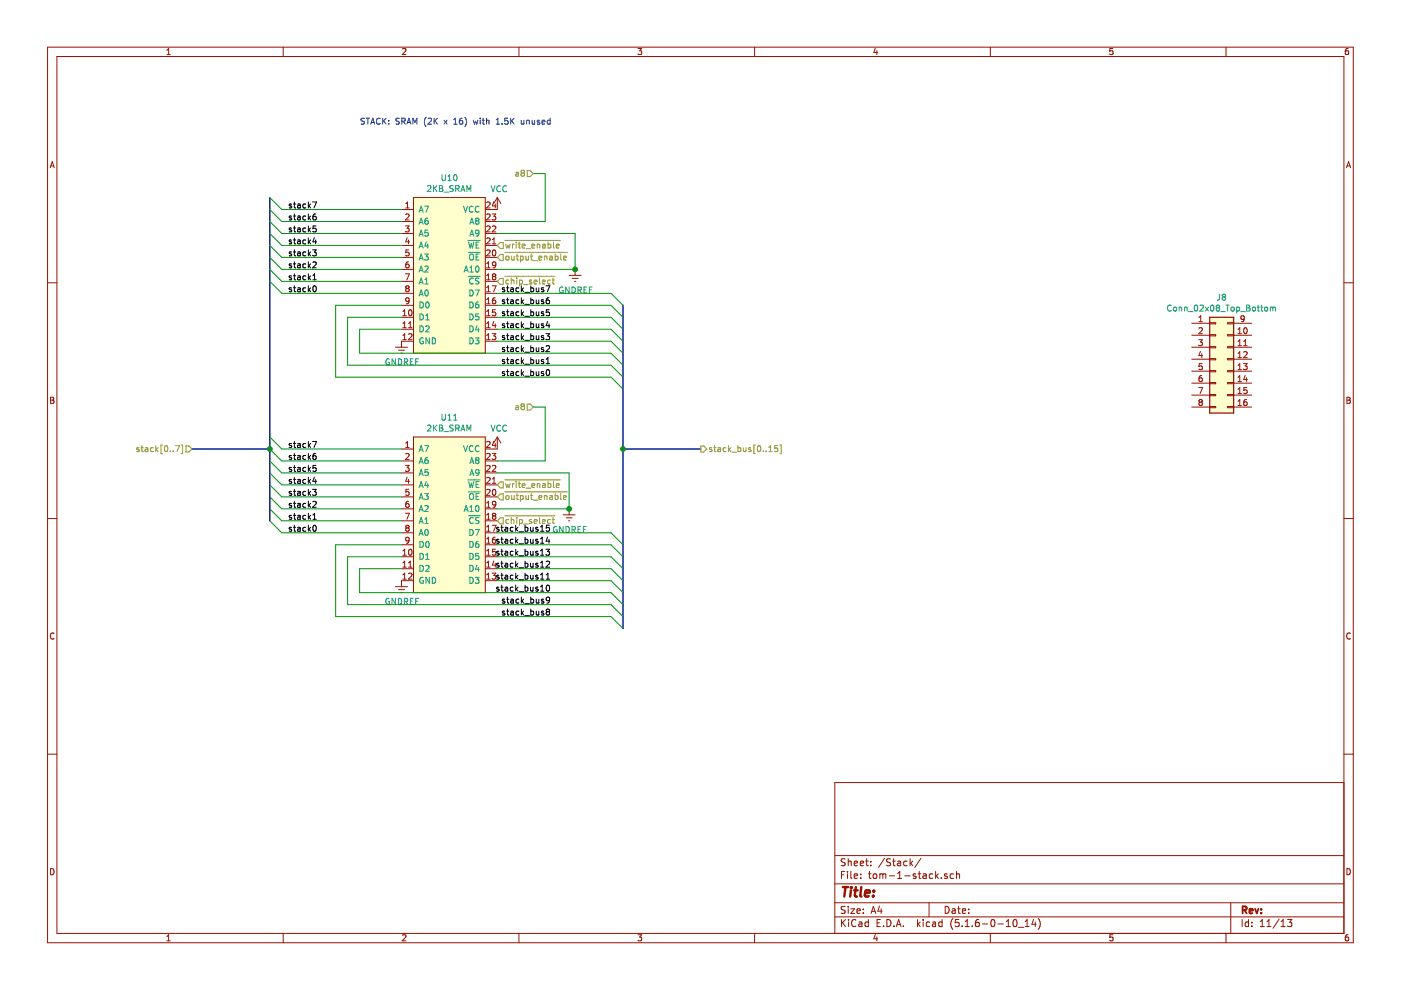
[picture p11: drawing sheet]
<svg xmlns="http://www.w3.org/2000/svg" width="297mm" height="210mm" viewBox="0 0 297 210" stroke-linecap="round" stroke-linejoin="round" font-family="sans-serif">
<path d="M.1 0h297v209.9h-297z" fill-rule="evenodd" fill="#fff" stroke="#fff" stroke-width=".21"/>
<g fill="none" stroke="#981200" stroke-width=".21">
<path d="M10.1 10h276.8v189.9h-276.8zM12.1 12h272.8v185.9h-272.8zM35.4 11.6h.7M35.4 10.6l.4-.3v1.3M60 10v2M85.3 10.4l.5-.1 .3 .3-.8 1h.8M110 10v2M135.3 10.3h.8l-.5 .5 .4 .1v.5l-.2 .2-.5-.2M160 10v2M185.6 10.2l-.3 .9h.8M185.9 10.7v.9M210 10v2"/>
<path d="M235.9 10.3h-.6v.6l.6-.1v.6l-.1 .2-.5-.2M259.9 10v2M285.9 10.3h-.4l-.2 .3-.1 .7 .3 .3 .4-.2v-.6h-.4l-.3 .2M10.6 35.6l.5-1.3 .4 1.3M10.7 35.2h.7M285.5 35.6l.4-1.3 .5 1.3M285.6 35.2h.6M10.1 60h2M85.1 44.4h2.6M85.1 59.7h2.6M85.1 57.1h2.6M85.1 47h2.6"/>
<path d="M85.1 54.6h2.6M85.1 52h2.6M85.1 49.5h2.6M86 58.1h.8l-.5 1.2M86 47.9h.8l-.5 .5 .4 .1 .1 .4-.3 .3-.5-.2M86 44.1h.8M86 43.2l.4-.4v1.3M86 45.5l.5-.1 .3 .3-.8 .9h.8M86.3 50.4l-.3 .9h.8M86.6 50.9v.8M86.6 55.5h-.2a.79 .79 0 0 0-.1 1.3l.3-.1 .2-.4-.3-.3h-.2l-.3 .3M86.7 53h-.6l-.1 .6 .5-.1 .3 .2v.3l-.3 .2-.5-.1"/>
<path d="M87.7 41.9h15.2v33h-15.2zM102.9 59.7h2.5M102.9 57.1h2.5M102.9 47h2.5M102.9 54.6h2.5M102.9 52h2.5M102.9 49.5h2.5M103.2 43l.5-.2 .2 .4-.8 .9h.8M103.2 55.9l.4-.4v1.3M103.2 58.4l.4-.3v1.2M103.2 59.3h.7M103.2 56.8h.7"/>
<path d="M103.2 45.5l.5-.1 .2 .3-.8 .9h.8M103.2 53.1l.5-.1 .2 .3-.8 .9h.8M103.2 48l.5-.1 .2 .4-.8 .9h.8M103.2 50.6l.5-.2 .2 .4-.8 .9h.8M104.3 45.4h.8l-.4 .4 .4 .2v.4l-.2 .2-.6-.1M104.4 48l.5-.1 .2 .4-.8 .9h.8M104.4 50.8l.3-.4v1.3M104.4 51.7h.7M104.5 53.1l.2-.1a.67 .67 0 0 1 .4 .6 .67 .67 0 0 1-.4 .6l-.3-.4zM104.6 58.6l-.2-.2 .2-.3h.3l.2 .2-.2 .3M104.6 58.6l-.2 .2v.4l.2 .1h.4l.1-.2v-.3l-.2-.2M104.6 58.6h.3"/>
<path d="M104.7 42.8l-.3 .9h.8M105 43.3v.8M105.1 56.1l-.2 .2h-.4l-.1-.7 .5-.1 .2 .3v.7l-.2 .2-.4 .1M105.4 41.9l-.7 1.3M105.4 41.9v2.5h-2.5M105.4 41.9l.8 1.3M120.7 58.4h2.5M121.3 59h1.3M121.8 59.7h.3M121.9 57.1v1.3M284.9 60h2M83.9 73.6h2.5"/>
<path d="M84.5 74.3h1.3M85 74.9h.3M85.1 67.3h2.6M85.1 69.8h2.6M85.1 64.7h2.6M85.1 62.2h2.6M85.4 69.5h.7M85.4 72h.7M85.4 66.9h.7M85.4 66l.4-.3v1.2M85.4 68.6l.4-.4v1.3M85.4 71.1l.4-.4v1.3"/>
<path d="M86.3 61.2l-.3-.3 .3-.3h.2l.3 .2-.3 .4M86.3 61.2l-.3 .2v.2l.3 .3 .3-.1 .2-.2v-.2l-.3-.2M86.3 61.2h.2M86.6 70.9l.5-.2 .3 .4-.8 .9h.8M86.6 69.5h.8M86.6 68.6l.4-.4v1.3M86.8 65.8l.1-.1a.67 .67 0 0 1 .5 .6 .67 .67 0 0 1-.5 .6l-.3-.4zM86.8 63.7l-.3 .2h-.4l-.1-.2 .1-.4 .4-.2 .3 .3-.2 .9-.5 .1M87.7 72.3h-2.6v1.3M102.9 67.3h2.5M102.9 69.8h2.5M102.9 72.3h2.5"/>
<path d="M102.9 64.7h2.5M102.9 62.2h2.5M103.2 69.5h.7M103.2 72h.7M103.2 66.9h.7M103.2 61l.4-.4v1.3M103.2 63.5l.4-.4v1.3M103.2 66l.4-.3v1.2M103.2 68.6l.4-.4v1.3M103.2 71.1l.4-.4v1.3M103.2 64.4h.7M103.2 61.9h.7"/>
<path d="M104.3 70.7h.8l-.4 .5 .4 .2v.4l-.2 .2-.6-.1M104.3 60.6h.9l-.6 1.3M104.4 66.2h.6l.1 .5-.2 .2-.5-.1M104.4 66.2v.1M104.7 68.2l-.3 .8h.8M105 63.1l-.4 .2-.2 .4v.6l.6 .1 .1-.2-.1-.5-.4-.1-.2 .3M105 68.6v.9M105.1 65.7h-.7v.6M252.7 68.5h3.8M252.7 71.1h3.8M252.7 73.6h3.8M252.7 76.2h3.8"/>
<path d="M252.7 78.7h3.8M254.1 72h.8l-.4 .5 .4 .1v.5l-.2 .2-.6-.1M254.2 68.2h.7M254.2 67.3l.4-.4v1.3M254.2 69.6l.5-.1 .2 .3-.8 .9h.8M254.5 74.5l-.3 .9h.8M254.8 79.6h-.2a.79 .79 0 0 0-.2 1.3h.4l.1-.5-.2-.3h-.3l-.2 .3M254.8 75v.8M254.9 77.1h-.6l-.1 .6 .5-.1 .2 .2v.3l-.2 .3-.5-.2M256.5 68.4h1.2v.3h-1.2zM256.5 71h1.2v.2h-1.2zM256.5 73.5h1.2v.2h-1.2z"/>
<path d="M256.5 76h1.2v.3h-1.2zM256.5 78.6h1.2v.2h-1.2zM260.3 78.6h1.3v.2h-1.3zM260.3 73.5h1.3v.2h-1.3zM260.3 71h1.3v.2h-1.3zM260.3 68.4h1.3v.3h-1.3zM260.3 76h1.3v.3h-1.3zM261.6 68.5h3.8M261.6 71.1h3.8M261.6 73.6h3.8M261.6 76.2h3.8M261.6 78.7h3.8"/>
<path d="M262.5 70.7h.7M262.5 69.8l.4-.3v1.2M262.5 72.4l.4-.4v1.3M262.5 74.9l.4-.3v1.2M262.5 77.5l.4-.4v1.3M262.5 80l.4-.4v1.3M262.5 73.3h.7M262.5 75.8h.7M262.5 78.4h.7M263.6 77.1h.8l-.4 .5 .3 .1 .1 .4-.2 .3-.6-.2M263.7 74.7l.5-.1 .2 .3-.8 .9h.8M263.7 73.3h.7"/>
<path d="M263.7 72.4l.3-.4v1.3M263.8 67.5l-.2 .2h-.4l-.1-.2 .1-.4 .4-.2 .2 .3-.2 .9-.4 .1M263.8 69.6l.2-.1a.67 .67 0 0 1 .4 .6 .67 .67 0 0 1-.4 .6l-.3-.4zM264 79.6l-.3 .9h.8M10.7 84.2h.5l.2 .3-.2 .3 .3 .3-.3 .4h-.5zM10.7 84.8h.5M85.1 95.2h2.6M85.1 97.7h2.6M86 98.7h.8l-.5 .5 .4 .1 .1 .4-.3 .2-.5-.1M86 94l.4-.4v1.3M86 96.3l.5-.2 .3 .4-.8 .9h.8M86 94.9h.8"/>
<path d="M87.7 92.7h15.2v33h-15.2zM102.9 97.7h2.5M103.2 93.7l.5-.1 .2 .4-.8 .9h.8M103.2 96.3l.5-.2 .2 .4-.8 .9h.8M103.2 98.8l.5-.1 .2 .3-.8 .9h.8M104.3 96.1h.8l-.4 .5 .4 .1v.5l-.2 .2-.6-.1M104.4 98.8l.5-.1 .2 .3-.8 .9h.8M104.7 93.5l-.3 .9h.8M105 94v.9M105.4 92.7v2.5h-2.5M105.4 92.7l-.7 1.2M105.4 92.7l.8 1.2"/>
<path d="M252.7 81.2h3.8M252.7 83.8h3.8M252.7 86.3h3.8M254.1 82.2h.9l-.6 1.2M254.4 85.3l-.2-.3 .2-.3h.3l.2 .3-.2 .3M254.4 85.3l-.2 .2v.3l.2 .2 .4-.1 .1-.1v-.3l-.2-.2M254.4 85.3h.3M256.5 81.1h1.2v.3h-1.2zM256.5 83.6h1.2v.3h-1.2zM256.5 86.2h1.2v.2h-1.2zM260.3 81.1h1.3v.3h-1.3zM260.3 83.6h1.3v.3h-1.3z"/>
<path d="M260.3 86.2h1.3v.2h-1.3zM261.6 81.2h3.8M261.6 83.8h3.8M261.6 86.3h3.8M262.5 82.5l.4-.3v1.2M262.5 85.1l.4-.4v1.3M262.5 80.9h.7M262.5 83.4h.7M262.5 86h.7M264.3 84.7l-.4 .1-.2 .5v.6h.6l.1-.1-.1-.5-.4-.1-.2 .2M264.3 80.1v.8M264.3 82.2h-.6v.6l.5-.1 .2 .2v.3l-.2 .2-.5-.1"/>
<path d="M285.6 84.2h.4l.3 .3-.3 .3 .3 .3-.2 .4h-.5zM285.6 84.8h.4M10.1 109.9h2M85.1 118h2.6M85.1 115.5h2.6M85.1 113h2.6M85.1 110.4h2.6M85.1 107.9h2.6M85.1 105.4h2.6M85.1 102.8h2.6M85.1 100.3h2.6M85.4 116.8l.4-.4v1.3"/>
<path d="M85.4 119.3l.4-.3v1.3M85.4 117.7h.7M86 108.8h.8l-.5 1.3M86.3 111.9l-.3-.2 .3-.3h.2l.3 .2-.3 .3M86.3 111.9l-.3 .3v.2l.3 .2h.3l.2-.2v-.2l-.3-.3M86.3 111.9h.2M86.3 101.2l-.3 .9h.8M86.6 101.6v.9M86.6 119.3l.4-.3v1.3M86.6 106.3h-.2a.79 .79 0 0 0-.1 1.3l.3-.1 .2-.5-.3-.2h-.2l-.3 .2M86.7 103.8h-.6l-.1 .6 .5-.2 .3 .3v.3l-.3 .2-.5-.1M86.8 116.6l.1-.2a.67 .67 0 0 1 .5 .7 .67 .67 0 0 1-.5 .6l-.3-.5z"/>
<path d="M86.8 114.5l-.3 .2-.4-.1-.1-.1 .1-.5 .4-.1 .3 .3-.2 .8-.5 .2M102.9 118h2.5M102.9 115.5h2.5M102.9 113h2.5M102.9 110.4h2.5M102.9 107.9h2.5M102.9 105.4h2.5M102.9 102.8h2.5M102.9 100.3h2.5M103.2 106.6l.4-.3v1.3M103.2 109.2l.4-.4v1.3M103.2 111.7l.4-.3v1.2"/>
<path d="M103.2 114.3l.4-.4v1.3M103.2 116.8l.4-.4v1.3M103.2 119.3l.4-.3v1.3M103.2 101.3l.5-.1 .2 .4-.8 .9h.8M103.2 103.9l.5-.1 .2 .3-.8 .9h.8M103.2 117.7h.7M103.2 115.2h.7M103.2 112.6h.7M103.2 110.1h.7M103.2 107.6h.7M104.3 111.4h.9l-.6 1.2M104.4 101.6l.3-.4v1.3"/>
<path d="M104.4 102.5h.7M104.4 114.5l.2-.1 .5 .1v.4l-.1 .2-.6-.1zM104.4 114.5v.1M104.5 103.9l.2-.1a.67 .67 0 0 1 .4 .6 .67 .67 0 0 1-.4 .6l-.3-.5zM104.6 109.4l-.2 .2v.4l.2 .1 .4-.1 .1-.1v-.3l-.2-.2M104.6 109.4l-.2-.3 .2-.3h.3l.2 .3-.2 .3M104.6 109.4h.3M104.7 118.9l-.3 .9h.8M105 119.4v.9M105 113.9l-.4 .1-.2 .5M105.1 116.4h-.7v.7l.5-.2 .2 .3v.3l-.2 .2-.5-.1M105.1 106.8l-.2 .3-.4-.1-.1-.6 .5-.1 .2 .2v.8l-.2 .2-.4 .1"/>
<path d="M119.4 109.2h2.5M120 109.8h1.3M120.5 110.4h.3M120.7 107.9v1.3M284.9 109.9h2M11.5 134.3a.58 .58 0 0 0-.8 .5 .58 .58 0 0 0 .8 .6M83.9 124.4h2.5M84.5 125h1.3M85 125.7h.3M85.1 120.6h2.6M85.4 121.9l.4-.4v1.3M85.4 120.3h.7"/>
<path d="M85.4 122.8h.7M86.6 121.6l.5-.1 .3 .4-.8 .9h.8M86.6 120.3h.8M87.7 123.1h-2.6v1.3M102.9 120.6h2.5M102.9 123.1h2.5M103.2 121.9l.4-.4v1.3M103.2 120.3h.7M103.2 122.8h.7M104.3 121.5h.8l-.4 .5 .4 .1v.5l-.2 .2-.6-.1M286.3 134.3a.58 .58 0 0 0-.8 .5 .58 .58 0 0 0 .8 .6M10.1 159.9h2"/>
<path d="M284.9 159.9h2M284.9 165.9h-107.9v32M10.7 184.2a.65 .65 0 0 1 .8 .6 .65 .65 0 0 1-.8 .7zM35.4 198.5l.4-.3v1.3M35.4 199.5h.7M60 197.9v2M85.3 198.3l.5-.1 .3 .3-.8 1h.8M110 197.9v2M135.3 198.2h.8l-.5 .5 .4 .1v.6l-.2 .1-.5-.1M160 197.9v2M177 194.4h107.9M177 191.4h107.9"/>
<path d="M177 187.4h107.9M177 181.4h107.9M178.4 185.5h.5M178.4 195v1.5M178.6 195.6l.7 .9M179.1 184.8h-.7v1.5M179.2 192.2h-.6l-.3 .2 .2 .4 .6 .3v.4l-.2 .2-.6-.1M179.2 182.1h-.6l-.3 .2 .2 .4 .6 .3v.4l-.2 .2-.6-.1M179.3 195l-.9 .8M179.7 184.8v.1M179.7 185.3v1M179.8 182.1v1.5"/>
<path d="M179.8 192.2v.1M179.8 192.7v1M179.8 182.7l.2-.1h.4l.1 1M179.9 195v.1M179.9 195.5v1M180.4 192.7h.8l-.8 1h.8M180.4 184.8v1.3l.2 .2M181.1 183.1l.7-.2v-.3h-.5l-.2 .2 .1 .7h.6M181.1 185.8l.7-.2v-.3h-.5l-.2 .2 .1 .7h.6M181.5 195.1a.59 .59 0 0 0-.8 0 .59 .59 0 0 0-.1 .7 .56 .56 0 0 0 .2 .6 .56 .56 0 0 0 .7-.1M181.7 193.2l.7-.2-.1-.2-.4-.1-.2 .2 .1 .7h.5M182.1 195.5h.6l.1 1"/>
<path d="M182.4 183.1l.7-.2-.1-.3h-.4l-.2 .2 .1 .7h.5M182.5 186.1v.2M182.5 185.3v.2M182.8 195.8l-.5 .1-.3 .2 .3 .4 .5-.1M183 193.5v.2M183 192.8v.1M183.5 182.6h.6M183.7 182.1v1.3l.4 .2M184.1 195.5h-.4l-.3 .2 .1 .6 .2 .2 .4-.1M184.1 195v1.5M184.1 185.3h.6M184.3 184.8v1.3l.4 .2"/>
<path d="M184.6 183.4v.2M184.6 182.6v.2M184.7 193.7l.5-1.5 .5 1.5M184.8 193.2h.8M185.2 185.4l.2-.1 .4 .1v.7l-.2 .2-.4-.2zM185.6 198.1l-.3 .9h.8M185.9 198.6v.9M186 195.7h.5M186.5 192.1l-.4 1.1h1M186.5 185.4l.5-.1 .2 .2M186.5 185.3v1M186.7 195h-.7v1.5h.7"/>
<path d="M186.8 192.7v1M187.2 185.5l.2-.2h.4v1M187.2 185.5v.8M187.3 196.3v.2M187.5 182l-1.2 1.9M188 195a.76 .76 0 0 1 .9 .7 .76 .76 0 0 1-.9 .8zM188.5 185.7h1.2M188.8 182.1h-.6l-.2 .2v.3l.8 .4v.4l-.3 .2-.5-.1M189.3 182.6h.5M189.5 182.1v1.3l.3 .2M189.5 196.3v.2M190 196.5l.5-1.5 .5 1.5"/>
<path d="M190.2 196h.7M190.3 186.3h.9M190.3 185.2l.5-.4v1.5M190.3 182.6h.6l.1 1M191 182.9l-.5 .1-.3 .2 .3 .4 .5-.1M191.5 196.3v.2M191.8 185.7h1.2M192.3 182.6h-.4l-.3 .3 .1 .5 .2 .2 .4-.1M193 182.1v1.5M193.1 183l.4 .6M193.5 182.6l-.5 .5M194.2 185.3h-.4l-.2 .2 .1 .2 .5 .1v.4h-.6"/>
<path d="M194.5 195v1.5M194.7 195.9l.4 .6M194.7 185.3h.5M194.9 184.8v1.3l.3 .2M195.1 195.5l-.6 .5M195.2 182l-1.2 1.9M195.7 195v.1M195.7 195.5v1M195.7 185.3h.6l.1 1M196.4 185.6l-.5 .1-.2 .2 .2 .4 .5-.1M197 191.4v3M197.1 195.5h-.4l-.3 .2v.6l.3 .2 .4-.1"/>
<path d="M197.7 195.5h.6l.1 1M197.7 185.3h-.4l-.3 .2 .2 .7h.5M198.4 195.8l-.7 .3 .2 .4 .5-.1M198.4 184.8v1.5M198.5 185.7l.5 .6M199 185.3l-.6 .5M199.6 186.1v.2M199.7 195.5h-.4l-.3 .2 .1 .6 .2 .2 .4-.1M199.7 195v1.5M200.4 192.2a.75 .75 0 0 1 .8 .7 .75 .75 0 0 1-.8 .8zM200.8 185.3h-.3l-.3 .2 .1 .2 .5 .1v.4h-.6M201.9 192.8h.6v.9"/>
<path d="M202 194.8a1.71 1.71 0 0 0 0 2.2M202.2 185.3h-.5l-.3 .2 .1 .6 .2 .2 .5-.1M202.5 193l-.5 .1-.2 .2 .2 .4 .5-.1M202.8 185.4l.2-.1h.4v1M202.8 184.8v1.5M203 192.7h.6M203.2 192.2v1.3l.4 .2M203.3 195h-.7l-.1 .7 .7-.1 .2 .2-.1 .5-.2 .2-.6-.2M204 196.3v.2M204 193.2l.7-.2v-.2l-.5-.1-.2 .2 .1 .7h.6M204.6 196.5h.9M204.6 195.4l.5-.4v1.5"/>
<path d="M205.4 193.5v.2M205.4 192.8v.1M206.1 196.3v.2M207.5 195h-.4a1.16 1.16 0 0 0-.2 1.4l.5 .1 .2-.2v-.5l-.2-.3-.5 .1-.1 .2M208.3 195.9h1.1M210 197.9v2M210.3 195h.1a.8 .8 0 0 1 .6 .7 .8 .8 0 0 1-.6 .8 1 1 0 0 1-.1-1.5zM211.6 195.9h1.1M213.3 196.5h.9M213.3 195.4l.5-.4v1.5M215 195h.1a.8 .8 0 0 1 .6 .7 .8 .8 0 0 1-.6 .8 .97 .97 0 0 1-.1-1.5zM215.9 196.6h1.2"/>
<path d="M217.4 196.5h.8M217.4 195.4l.4-.4v1.5M219.1 194.9l-.3 1.1h.9M219.5 195.5v1M220.1 194.8a1.71 1.71 0 0 1 0 2.2M235.9 198.2h-.6v.6l.6-.1v.7l-.1 .1-.5-.1M259.9 197.9v2M260.9 191.4v6.5M263.4 195v1.5M264.7 195.5h-.4l-.3 .2 .1 .7h.6M264.7 195v1.5M265.4 196.3v.2"/>
<path d="M265.4 195.5v.2M267.2 196.5h.9M267.2 195.4l.4-.4v1.5M268.6 196.5h.9M268.6 195.4l.4-.4v1.5M271.2 194.9l-1.3 1.9M271.6 196.5h.9M271.6 195.4l.4-.4v1.5M273 195h.9l-.5 .5 .4 .2v.6l-.2 .2-.6-.2M285.6 184.2a.65 .65 0 0 1 .7 .6 .65 .65 0 0 1-.7 .7zM285.9 198.2h-.4l-.2 .3-.1 .7 .3 .3 .4-.1v-.7h-.4l-.3 .2"/>
</g>
<path d="M263.5 193l.7-.1 .1-.2-.1-.4-.2-.1h-.5v1.5M263.8 193l.5 .7M264.9 193.2l.7-.2-.1-.2-.4-.1-.2 .2 .1 .7h.5M266.1 192.7l.4 1 .3-1M267.4 193.5v.2M267.4 192.8v.1" fill="none" stroke="#981200" stroke-width=".38"/>
<path d="M178.7 188.1h1.1M179.3 188.1l-.3 2M180.4 188.8l-.2 1.3M180.5 188.1v.2M180.5 188.1l.1 .1-.1 .1M181.1 188.8h.7M181.5 188.1l-.3 1.7 .1 .2 .4 .1M182.6 188.1l-.2 1.7 .2 .3M183.4 189.4l1-.2-.1-.4h-.5l-.4 .2v1h.8M185.1 189.9v.2M185.3 188.8l.1 .1-.2 .1M185.3 188.8l-.1 .2" fill="none" stroke="#981200" stroke-width=".51"/>
<g fill="none" stroke="#009596" stroke-width=".21">
<path d="M90.6 39.5l.5-.2 .3 .4-.8 .9h.8M91.9 39.3v1.3M92.1 39.9l.5 .7M92.6 39.3l-.7 .8M93.2 39.3h.4l.3 .3-.3 .4 .3 .2-.1 .4h-.6zM93.2 40h.4M93.7 37v1.1l.2 .2h.3l.2-.2v-1.1M95 38.3h.7M95 37.4l.3-.4v1.3M96.1 39.4l-.5-.1-.2 .2v.3l.6 .3 .1 .3-.3 .2h-.4M96.3 37.2l.2-.2a.67 .67 0 0 1 .4 .7 .67 .67 0 0 1-.4 .6l-.3-.5zM104.1 39.4l.4 1.2 .5-1.2"/>
<path d="M106.1 39.5a.56 .56 0 0 0-.8 .5 .56 .56 0 0 0 .8 .5M107.4 39.5a.56 .56 0 0 0-.8 .5 .56 .56 0 0 0 .8 .5M88.9 45l.4-1.3 .4 1.3M88.9 47.5l.4-1.2 .4 1.2M88.9 50.1l.4-1.3 .4 1.3M88.9 52.6l.4-1.3 .4 1.3M88.9 55.1l.4-1.2 .4 1.2M88.9 57.7l.4-1.3 .4 1.3M89 44.6h.6M89 57.3h.6M89 47.2h.6M89 49.7h.6"/>
<path d="M89 52.2h.6M89 54.8h.6M89 59.9h.6M90 43.7h.9l-.6 1.3M90 53.9h.8l-.4 .5 .3 .1v.6l-.7-.1M90.1 56.5l.5-.1 .2 .4-.8 .9h.8M90.1 59.3l.3-.4v1.3M90.4 51.3l-.3 .9h.8M90.7 46.3h-.4l-.2 .5v.6l.6 .1v-.7l-.4-.1-.2 .3M90.7 51.8v.8M90.7 48.8h-.6v.6l.2-.1h.4v.6l-.1 .2-.5-.2M94.1 40.7h1"/>
<path d="M96.6 40h.6l.2-.2-.1-.3-.7-.2v1.3M96.9 40l.5 .6M97.7 40.6l.4-1.3 .5 1.3M97.8 40.3h.7M98.3 43.7l.4 1.3 .4-1.3M98.4 57.7l.4-1.3 .5 1.3M98.5 57.3h.6M99 40.6v-1.3l.4 1 .4-1v1.3M99.2 51h2.6M99.3 58.6h2.5M99.3 53.5h2.5M99.4 51.3l.3 1.3 .2-.9 .3 .9 .3-1.3"/>
<path d="M99.6 54l.3-.1a.45 .45 0 0 1 .5 .4l-.2 .8h-.5a.92 .92 0 0 1-.1-1.1zM99.6 57.7h.7M99.6 56.8l.4-.4v1.3M99.6 50.1l.4-1.3 .5 1.3M99.6 47.5l.4-1.2 .5 1.2M99.7 47.2h.6M99.7 49.7h.6M100.3 43.8a.56 .56 0 0 0-.8 .5 .56 .56 0 0 0 .8 .6M100.3 59.1a.56 .56 0 0 0-.8 .5 .56 .56 0 0 0 .8 .5M100.9 56.5l.2-.1a.67 .67 0 0 1 .5 .6 .67 .67 0 0 1-.5 .7l-.3-.5zM100.9 54.5h.5M100.9 51.9h.5"/>
<path d="M101.1 46.8l-.3-.2 .3-.3 .4 .1v.3l-.2 .1M101.1 46.8l-.3 .2v.3l.3 .2h.3l.2-.2-.1-.4-.2-.1M101.1 46.8h.2M101.6 43.8a.56 .56 0 0 0-.8 .5 .56 .56 0 0 0 .8 .6M101.6 49.3l-.3 .3-.4-.1-.1-.2 .1-.4 .4-.1 .3 .2-.1 .8-.2 .2-.4 .1M101.6 59l-.5-.1-.3 .3 .1 .3 .6 .2v.4l-.7 .1M101.6 53.9h-.7v1.2h.7M101.6 51.3h-.7v1.3h.7M82.5 76.2a.59 .59 0 0 0-.7 .5 .59 .59 0 0 0 .7 .6l.1-.5h-.3M83.9 76.1v1.3l-.8-1.3v1.3M84.5 76.1a.64 .64 0 0 1 .7 .6 .64 .64 0 0 1-.7 .7zM85.7 76.7l.7-.1v-.4l-.7-.1v1.3"/>
<path d="M86 76.7l.4 .7M87 76.7h.4M87.6 76.1h-.6v1.3h.6M88.1 76.7h.5M88.8 76.1h-.7v1.3M88.9 60.2l.4-1.3 .4 1.3M88.9 62.8l.4-1.3 .4 1.3M89 62.4h.6M89 64a.64 .64 0 0 1 .8 .7 .64 .64 0 0 1-.8 .6zM89 66.6a.64 .64 0 0 1 .8 .6 .64 .64 0 0 1-.8 .6zM89 69.1a.64 .64 0 0 1 .8 .6 .64 .64 0 0 1-.8 .7zM89.7 71.7a.57 .57 0 0 0-.7 .6 .57 .57 0 0 0 .8 .5v-.4h-.3"/>
<path d="M90.1 60.2h.7M90.2 61.6l.2-.1a.69 .69 0 0 1 .4 .6 .69 .69 0 0 1-.4 .7l-.3-.5zM90.3 66.9l.3-.3v1.2M90.3 67.8h.7M90.3 69.2l.4-.1 .3 .4-.8 .9h.8M90.4 64.1l.2-.1a.67 .67 0 0 1 .4 .7 .67 .67 0 0 1-.4 .6l-.3-.5zM91 71.6v1.3l-.7-1.3v1.3M91.7 71.6a.64 .64 0 0 1 .7 .7 .64 .64 0 0 1-.7 .6zM99.6 64a.64 .64 0 0 1 .7 .7 .64 .64 0 0 1-.7 .6zM99.6 66.6a.64 .64 0 0 1 .7 .6 .64 .64 0 0 1-.7 .6zM99.6 69.1a.64 .64 0 0 1 .7 .6 .64 .64 0 0 1-.7 .7zM99.6 71.6a.64 .64 0 0 1 .7 .7 .64 .64 0 0 1-.7 .6z"/>
<path d="M99.6 61.5a.64 .64 0 0 1 .7 .6 .64 .64 0 0 1-.7 .7zM100.8 71.6h.8l-.5 .5 .4 .1v.6l-.2 .1-.5-.1M100.8 61.5h.8l-.5 1.3M101.1 69l-.3 .9h.8M101.4 64h-.2a.79 .79 0 0 0-.1 1.3l.4-.1v-.6l-.4-.1-.3 .3M101.4 69.5v.9M101.5 66.6h-.6l-.1 .6 .2-.2 .5 .2v.5l-.2 .1-.5-.1M119.3 60.9a.59 .59 0 0 0-.7 .6 .59 .59 0 0 0 .7 .6l.1-.5h-.3M120.7 60.8v1.3l-.8-1.3v1.3M121.3 60.8a.64 .64 0 0 1 .7 .7 .64 .64 0 0 1-.7 .6zM122.5 61.5l.7-.1v-.4l-.7-.2v1.3M122.8 61.5l.5 .6"/>
<path d="M123.8 61.5h.4M124.4 60.8h-.6v1.3h.6M125 61.5h.4M125.6 60.8h-.6v1.3M248.3 64.8a.56 .56 0 0 0-.8 .5 .56 .56 0 0 0 .8 .5M248.9 65.2h.5l-.1 .7-.3 .1-.2-.3zM250 65.2h.5v.8M250 65.1v.9M251.1 65.2h.5l.1 .8M251.1 65.1v.9M252 66.1h1M253.3 64.8l.2-.1a.67 .67 0 0 1 .5 .6 .67 .67 0 0 1-.5 .7l-.3-.5z"/>
<path d="M254.4 64.8l.5-.1 .2 .3-.8 1h.8M255.6 65.1l.6 .9M256.2 65.1l-.6 .9M256.8 64.8l.2-.1a.69 .69 0 0 1 .4 .6 .69 .69 0 0 1-.4 .7l-.3-.5zM258.1 65.2l-.2-.2 .2-.3h.2l.3 .2-.3 .3M258.1 65.2l-.2 .3v.2l.2 .3 .4-.1 .1-.2v-.2l-.3-.3M258.1 65.2h.2M258.6 62.4v.9l-.2 .3h-.3M258.8 66.1h1M259.1 62.7l.3 .2M259.1 62.6v.1M259.1 62.6l.3-.2h.2l.3 .2"/>
<path d="M259.4 62.9l-.3 .3v.2l.3 .2h.3l.2-.2v-.2l-.3-.3M259.4 62.9h.2M259.9 62.6v.1M259.9 62.7l-.3 .2M259.9 64.7h.7M260.3 64.7v1.3M261 65.2h.6v.7l-.6-.1zM262.2 65.2l.4-.1 .2 .2-.1 .6h-.5M262.2 65.1v1.3M263.1 66.1h.9M264.3 64.7l.6 .1 .1 .2-.2 .3 .3 .2-.2 .4-.6 .1zM264.3 65.3h.5"/>
<path d="M265.6 65.2l.3-.1 .3 .2-.1 .6-.5-.1zM266.6 65.1h.4M266.7 64.7v1.1l.3 .2M267.3 65.1h.5M267.5 64.7v1.1l.3 .2M268.2 65.2l.2-.1 .3 .1v.7l-.5-.1zM269.4 65.2l.3-.1 .2 .2M269.4 65.1v.9M269.9 65.3l.2-.2 .3 .1v.8M269.9 65.3v.7M88.9 95.8l.4-1.3 .4 1.3M88.9 98.3l.4-1.3 .4 1.3"/>
<path d="M89 95.4h.6M89 97.9h.6M90 94.5h.9l-.6 1.3M90.6 90.2l.5-.1 .3 .4-.8 .9h.8M90.7 97l-.4 .1-.2 .5v.6h.6v-.6l-.4-.1-.2 .3M90.7 99.6h-.6v.6l.2-.2 .4 .1v.6l-.1 .1-.5-.1M91.9 90.1v1.3M92.1 90.7l.5 .7M92.6 90.1l-.7 .8M93.2 90.1h.4l.3 .3-.3 .3 .3 .3-.1 .3-.6 .1zM93.2 90.7h.4M93.7 87.8v1l.2 .3h.3l.2-.3v-1"/>
<path d="M94.1 91.5h1M95 88.2l.3-.4v1.3M95 89.1h.7M96.1 90.2l-.5-.1-.2 .1v.4l.6 .3 .1 .3-.3 .2-.4-.1M96.2 89.1h.7M96.2 88.2l.4-.4v1.3M96.6 90.8l.6-.1 .2-.1-.1-.4-.7-.1v1.3M96.9 90.8l.5 .6M97.7 91.4l.4-1.3 .5 1.3M97.8 91h.7M98.3 94.5l.4 1.3 .4-1.3M99 91.4v-1.3l.4 .9 .4-.9v1.3"/>
<path d="M99.6 98.3l.4-1.3 .5 1.3M99.7 97.9h.6M100.3 94.6a.56 .56 0 0 0-.8 .5 .56 .56 0 0 0 .8 .5M101.1 97.6l-.3-.3 .3-.3 .4 .2v.3l-.2 .1M101.1 97.6l-.3 .2v.3l.3 .2 .3-.1 .2-.1-.1-.4-.2-.1M101.1 97.6h.2M101.6 94.6a.56 .56 0 0 0-.8 .5 .56 .56 0 0 0 .8 .5M104.1 90.1l.4 1.3 .5-1.3M106.1 90.3a.56 .56 0 0 0-.8 .5 .56 .56 0 0 0 .8 .5M107.4 90.3a.56 .56 0 0 0-.8 .5 .56 .56 0 0 0 .8 .5M88.9 100.8l.4-1.2 .4 1.2M88.9 103.4l.4-1.3 .4 1.3"/>
<path d="M88.9 105.9l.4-1.3 .4 1.3M88.9 108.4l.4-1.2 .4 1.2M88.9 111l.4-1.3 .4 1.3M88.9 113.5l.4-1.2 .4 1.2M89 108.1h.6M89 100.5h.6M89 103h.6M89 105.6h.6M89 110.6h.6M89 113.2h.6M89 114.8a.64 .64 0 0 1 .8 .6 .64 .64 0 0 1-.8 .7zM89 117.3a.64 .64 0 0 1 .8 .7 .64 .64 0 0 1-.8 .6z"/>
<path d="M89 119.9a.64 .64 0 0 1 .8 .6 .64 .64 0 0 1-.8 .6zM90 104.6h.8l-.4 .5 .3 .1v.7l-.7-.1M90.1 107.3l.5-.1 .2 .3-.8 .9h.8M90.1 110.1l.3-.4v1.3M90.1 111h.7M90.2 112.4l.2-.1a.69 .69 0 0 1 .4 .6 .69 .69 0 0 1-.4 .6l-.3-.5zM90.3 117.7l.3-.4v1.3M90.3 120l.4-.1 .3 .3-.8 .9h.8M90.3 118.6h.7M90.4 114.9l.2-.1a.67 .67 0 0 1 .4 .6 .67 .67 0 0 1-.4 .7l-.3-.5zM90.4 102.1l-.3 .8h.8M90.7 102.5v.9"/>
<path d="M98.4 108.4l.4-1.2 .5 1.2M98.5 108.1h.6M99.2 101.7h2.6M99.3 109.4h2.5M99.3 104.3h2.5M99.4 102.1l.3 1.3 .2-.9 .3 .9 .3-1.3M99.6 112.3a.64 .64 0 0 1 .7 .6 .64 .64 0 0 1-.7 .6zM99.6 114.8a.64 .64 0 0 1 .7 .6 .64 .64 0 0 1-.7 .7zM99.6 117.3a.64 .64 0 0 1 .7 .7 .64 .64 0 0 1-.7 .6zM99.6 119.9a.64 .64 0 0 1 .7 .6 .64 .64 0 0 1-.7 .6zM99.6 104.8l.3-.2a.45 .45 0 0 1 .5 .5l-.2 .8h-.5a.92 .92 0 0 1-.1-1.1zM99.6 107.5l.4-.3v1.2"/>
<path d="M99.6 108.4h.7M99.6 100.8l.4-1.2 .5 1.2M99.7 100.5h.6M100.3 109.8a.56 .56 0 0 0-.8 .6 .56 .56 0 0 0 .8 .5M100.8 112.3h.8l-.5 1.2M100.9 107.3l.2-.1a.67 .67 0 0 1 .5 .6 .67 .67 0 0 1-.5 .6l-.3-.4zM100.9 105.2h.5M100.9 102.7h.5M101.1 119.8l-.3 .9h.8M101.4 114.8h-.2a.79 .79 0 0 0-.1 1.3l.4-.2v-.5l-.4-.1-.3 .2M101.5 117.3h-.6l-.1 .6 .2-.1 .5 .1v.6l-.2 .1-.5-.1M101.6 100.1l-.3 .2h-.4l-.1-.2 .1-.4 .4-.1 .3 .2-.1 .7-.2 .3h-.4"/>
<path d="M101.6 109.8l-.5-.1-.3 .3 .1 .3 .6 .2v.4h-.7M101.6 102.1h-.7v1.3h.7M101.6 104.6h-.7v1.3h.7M118.1 111.7a.59 .59 0 0 0-.8 .6 .59 .59 0 0 0 .8 .5v-.4h-.2M119.4 111.6v1.3l-.7-1.3v1.3M120 111.6a.64 .64 0 0 1 .7 .7 .64 .64 0 0 1-.7 .6zM121.3 112.3l.6-.1v-.5l-.6-.1v1.3M121.6 112.3l.4 .6M122.5 112.2h.5M123.1 111.6h-.6v1.3h.6M123.7 112.2h.4M124.3 111.6h-.6v1.3"/>
<path d="M82.5 126.9a.59 .59 0 0 0-.7 .6 .59 .59 0 0 0 .7 .6l.1-.5h-.3M83.9 126.9v1.2l-.8-1.2v1.2M84.5 126.9a.64 .64 0 0 1 .7 .6 .64 .64 0 0 1-.7 .6zM85.7 127.5l.7-.1v-.4l-.7-.1v1.2M86 127.5l.4 .6M87 127.5h.4M87.6 126.9h-.6v1.2h.6M88.1 127.5h.5M88.8 126.9h-.7v1.2M89.7 122.5a.57 .57 0 0 0-.7 .6 .57 .57 0 0 0 .8 .5v-.5h-.3M91 122.4v1.3l-.7-1.3v1.3M91.7 122.4a.64 .64 0 0 1 .7 .6 .64 .64 0 0 1-.7 .7z"/>
<path d="M99.6 122.4a.64 .64 0 0 1 .7 .6 .64 .64 0 0 1-.7 .7zM100.8 122.4h.8l-.5 .5 .4 .1v.6l-.2 .1-.5-.1M101.4 120.3v.8"/>
</g>
<path d="M256.5 67.3h5.1v20.3h-5.1z" fill-rule="evenodd" fill="#fffecd" stroke="#fffecd" stroke-width=".25"/>
<path d="M256.5 67.3h5.1v20.3h-5.1z" fill="none" stroke="#981200" stroke-width=".25"/>
<g fill="#fffecd" stroke="#fffecd" stroke-width=".21">
<path d="M87.7 41.9h15.2v33h-15.2z" fill-rule="evenodd"/>
<path d="M87.7 92.7h15.2v33h-15.2z" fill-rule="evenodd"/>
</g>
<path d="M57.2 41.9v68.5M132.1 64.7v68.6M40.7 95.2h16.5M132.1 95.2h16.5" fill="none" stroke="#011996" stroke-width=".3"/>
<g fill="none" stroke="#009300" stroke-width=".21">
<path d="M113.1 36.8h2.5v10.2h-10.2M57.2 44.4l2.5 2.6h25.4M57.2 47l2.5 2.5h25.4M57.2 59.7l2.5 2.5h25.4M57.2 54.6l2.5 2.5h25.4M57.2 57.1l2.5 2.6h25.4M57.2 52l2.5 2.6h25.4M57.2 49.5l2.5 2.5h25.4M57.2 41.9l2.5 2.5h25.4M105.4 49.5h16.5v7.6h-16.5M85.1 64.7h-13.9v15.3h58.4l2.5 2.5M85.1 69.8h-8.9v5.1h53.4l2.5 2.5"/>
<path d="M85.1 67.3h-11.4v10.1h55.9l2.5 2.6M105.4 69.8h24.2l2.5 2.5M105.4 62.2h24.2l2.5 2.5M105.4 64.7h24.2l2.5 2.6M105.4 67.3h24.2l2.5 2.5M105.4 72.3h24.2l2.5 2.6M57.2 95.2l2.5 2.5h25.4M57.2 97.7l2.5 2.6h25.4M57.2 92.7l2.5 2.5h25.4M113.1 86.3h2.5v11.4h-10.2M57.2 110.4l2.5 2.6h25.4M57.2 107.9l2.5 2.5h25.4"/>
<path d="M57.2 105.4l2.5 2.5h25.4M57.2 102.8l2.5 2.6h25.4M57.2 100.3l2.5 2.5h25.4M85.1 115.5h-13.9v15.2h58.4l2.5 2.6M85.1 118h-11.4v10.2h55.9l2.5 2.5M105.4 113h24.2l2.5 2.5M105.4 115.5h24.2l2.5 2.5M105.4 118h24.2l2.5 2.6M105.4 100.3h15.3v7.6h-15.3M85.1 120.6h-8.9v5.1h53.4l2.5 2.5M105.4 120.6h24.2l2.5 2.5M105.4 123.1h24.2l2.5 2.6"/>
</g>
<g fill="none" stroke="#969400" stroke-width=".21">
<path d="M109.4 36.6h.5v.8M109.9 36.8l-.6 .3 .2 .3 .4-.1M110.7 36.7l-.2 .2v.2l.2 .3 .4-.1 .1-.2-.1-.3-.2-.1M110.7 36.7l-.2-.3 .2-.3 .4 .1v.3l-.2 .2M110.7 36.7h.2M111.8 36.2h.6l.7 .6-.7 .6h-.6zM105.4 52l.7-.6h.6v1.3h-.6zM105.4 54.6l.7-.7h.6v1.3h-.6zM106.1 59h.6v1.3h-.6l-.7-.6zM107 58.6h10.7M107 53.5h13.3M107 51h11.8"/>
<path d="M107.2 51.8l.2 .8 .3-.6 .2 .6 .3-.8M107.3 54.4l.2-.1 .4 .1-.1 .7-.5-.1zM107.9 59.4h-.4l-.2 .2 .1 .6h.5M108.4 58.9v1.3M108.4 59.5l.5-.1 .1 .8M108.5 54.3v.8l.5-.1M108.7 51.8v.8M109 54.3v.8M109 51.8l-.3 .2M109.4 54.3h.5M109.4 51.3v.2M109.4 51.8v.8"/>
<path d="M109.6 58.9v.2M109.6 59.4v.8M109.6 53.9v1.1l.3 .1M109.9 51.8h.4M110.1 51.3v1.1l.2 .2M110.2 59.4v1.2M110.2 59.4h.3l.3 .2-.2 .6h-.4M110.3 54.4l.4-.1 .2 .2-.1 .6h-.5M110.3 54.3v1.3M110.7 52.2l.6-.1-.1-.3h-.3l-.2 .1 .1 .6h.4M111.5 54.3l.1 .8 .4-.1M111.6 52.7h.9"/>
<path d="M112 54.3v.8M112.5 54.3h.4M112.6 53.9v1.1l.3 .1M112.7 59.4h-.3l-.2 .2 .1 .1 .4 .2v.3h-.5M112.8 52.2l.6-.1-.1-.3h-.4l-.1 .1v.6h.5M113.1 55.3h.9M113.3 59.8l.6-.1-.1-.3h-.4l-.1 .2v.6h.5M113.9 51.8v.8M113.9 51.9l.5-.1v.8M114.3 54.7l.6-.1-.1-.2-.4-.1-.1 .2v.6h.5M114.4 58.9v1.1l.2 .2M115 59.8l.6-.1-.1-.3h-.3l-.2 .2 .1 .6h.4"/>
<path d="M115.1 51.8h.4l.1 .8M115.4 54.4h.5l.1 .7M115.4 54.3v.8M115.6 52.1l-.6 .2 .1 .2h.5M116.2 51.3v1.3M116.2 51.8h.4l.2 .2-.1 .5h-.5M116.6 54.4h.5v.7M116.7 59.4h-.4l-.2 .2 .1 .6h.5M117.1 59.4h.4M117.1 54.6l-.6 .2 .2 .3h.4M117.2 58.9v1.1l.3 .2M117.4 51.3v1.1l.1 .2"/>
<path d="M117.7 54.4l.4-.1 .2 .2-.1 .6h-.5M117.7 53.9v1.2M118 52.2l.6-.1-.1-.3h-.3l-.2 .1v.6h.5M118.9 53.9v1.1l.1 .1M119.5 54.7l.6-.1-.1-.2-.3-.1-.2 .2v.6h.5M111 60.3h1M29.5 95l-.3-.1-.2 .2v.2l.5 .1v.3h-.5M29.9 94.9h.5M30.1 94.5v1.1l.3 .2M30.8 95h.5l.1 .8M31.4 95.2l-.6 .3v.2h.6M32.5 95l-.4-.1-.2 .2 .1 .6h.5"/>
<path d="M33 94.5v1.3M33.2 95.3l.3 .5M33.5 94.9l-.5 .5M34.4 94.4h-.3v1.8h.3M35 94.6l.2-.1a.69 .69 0 0 1 .4 .6 .69 .69 0 0 1-.4 .7l-.3-.5zM36.1 95.6v.2M36.7 95.6v.2M37.2 94.5h.9l-.6 1.3M38.4 94.4h.3v1.8h-.3M39.4 94.6h.7l.6 .6-.6 .6h-.7zM109.4 86.1h.5v.8M109.9 86.3l-.6 .3 .2 .3 .4-.1"/>
<path d="M110.7 86.2l-.2-.3 .2-.3 .4 .1v.3l-.2 .2M110.7 86.2l-.2 .2v.2l.2 .3 .4-.1 .1-.2-.1-.3-.2-.1M110.7 86.2h.2M111.8 85.7h.6l.7 .6-.7 .6h-.6zM148.6 94.6h.6l.7 .6-.7 .6h-.6zM150.9 95l-.3-.1-.2 .2 .1 .2 .4 .1v.3h-.5M151.3 94.9h.5M151.5 94.5v1.1l.3 .2M152.2 95h.5l.1 .8M152.8 95.2l-.6 .3v.2h.6M153.9 95l-.3-.1-.3 .2 .1 .6h.5M154.5 94.5v1.3"/>
<path d="M154.6 95.3l.4 .5M155 94.9l-.5 .5M155.2 95.9h1M156.5 95l.3-.1 .3 .2-.2 .6h-.4M156.5 94.5v1.3M157.6 94.9l.1 .8 .5-.1M158.2 94.9v.9M159.2 95l-.3-.1-.2 .2 .1 .2 .4 .1v.3h-.5M160.1 94.4h-.3v1.8h.3M160.7 94.6l.2-.1a.67 .67 0 0 1 .4 .6 .67 .67 0 0 1-.4 .7l-.3-.5zM161.8 95.6v.2M162.5 95.6v.2"/>
<path d="M163 95.8h.7M163 94.8l.4-.3v1.3M164.9 94.5h-.6l-.1 .6 .2-.1h.4l.1 .6-.2 .2-.5-.2M165.3 94.4h.3v1.8h-.3M105.4 102.8l.7-.6h.6v1.2h-.6zM105.4 105.4l.7-.7h.6v1.3h-.6zM106.1 109.8h.6v1.3h-.6l-.7-.7zM107 109.4h10.7M107 104.3h13.3M107 101.7h11.8M107.2 102.5l.2 .9 .3-.6 .2 .6 .3-.9M107.3 105.2l.2-.1 .4 .1-.1 .7-.5-.1z"/>
<path d="M107.9 110.2l-.4-.1-.2 .3 .1 .5h.5M108.4 110.3l.5-.1 .1 .8M108.4 109.7v1.3M108.5 105.1v.8l.5-.1M108.7 102.5v.9M109 105.1v.8M109 102.5l-.3 .3M109.4 105.1h.5M109.4 102.1v.1M109.4 102.5v.9M109.6 109.7v.1M109.6 110.1v.9"/>
<path d="M109.6 104.6v1.1l.3 .2M109.9 102.5h.4M110.1 102.1v1.1l.2 .2M110.2 110.2l.3-.1 .3 .3-.2 .5h-.4M110.2 110.1v1.3M110.3 105.1v1.2M110.3 105.1h.4l.2 .2-.1 .6h-.5M110.7 102.9l.6-.1-.1-.2-.3-.1-.2 .2 .1 .6h.4M111 111.1h1M111.5 105.1l.1 .8 .4-.1M111.6 103.5h.9M112 105.1v.8"/>
<path d="M112.5 105.1h.4M112.6 104.6v1.1l.3 .2M112.7 110.2l-.3-.1-.2 .2 .1 .2 .4 .1v.3h-.5M112.8 102.9l.6-.1-.1-.2-.4-.1-.1 .2v.6h.5M113.1 106h.9M113.3 110.6l.6-.1-.1-.3-.4-.1-.1 .2v.6h.5M113.9 102.7l.5-.1v.8M113.9 102.5v.9M114.3 105.5l.6-.1-.1-.3h-.4l-.1 .1v.7h.5M114.4 109.7v1.1l.2 .2M115 110.6l.6-.1-.1-.3-.3-.1-.2 .2 .1 .6h.4M115.1 102.6h.4l.1 .8"/>
<path d="M115.4 105.1v.8M115.4 105.2l.5-.1 .1 .8M115.6 102.8l-.6 .3 .1 .2h.5M116.2 102.6l.4-.1 .2 .3-.1 .5h-.5M116.2 102.1v1.3M116.6 105.1h.5v.8M116.7 110.2l-.4-.1-.2 .3 .1 .5h.5M117.1 110.1h.4M117.1 105.4l-.6 .2 .2 .3h.4M117.2 109.7v1.1l.3 .2M117.4 102.1v1.1l.1 .2M117.7 105.1h.4l.2 .2-.1 .6h-.5"/>
<path d="M117.7 104.6v1.3M118 102.9l.6-.1-.1-.2-.3-.1-.2 .2v.6h.5M118.9 104.6v1.1l.1 .2M119.5 105.5l.6-.1-.1-.3h-.3l-.2 .1v.7h.5"/>
</g>
<g fill="none" stroke="#000" stroke-width=".21">
<path d="M61.8 43.3h-.3l-.2 .1 .1 .2 .4 .1v.3h-.5M61.8 45.8h-.3l-.2 .2 .1 .2 .4 .1v.3h-.5M61.8 48.4l-.3-.1-.2 .2 .1 .2 .4 .1v.3h-.5M61.8 50.9h-.3l-.2 .2 .1 .1 .4 .2v.3h-.5M61.8 53.5l-.3-.1-.2 .2 .1 .2 .4 .1v.3h-.5M61.8 56h-.3l-.2 .1 .1 .2 .4 .1v.3h-.5M61.8 58.5h-.3l-.2 .2 .1 .1 .4 .2v.3h-.5M62.2 48.3h.5M62.2 45.8h.5M62.2 43.3h.5M62.2 53.4h.5M62.2 50.9h.5"/>
<path d="M62.2 56h.5M62.2 58.5h.5M62.4 42.8v1.1l.3 .2M62.4 45.4v1.1l.3 .1M62.4 47.9v1.1l.3 .2M62.4 50.4v1.1l.3 .2M62.4 53v1.1l.3 .1M62.4 55.5v1.1l.3 .2M62.4 58.1v1l.3 .2M63.1 43.3h.5l.1 .8M63.1 45.8h.5l.1 .8M63.1 48.4h.5l.1 .8"/>
<path d="M63.1 50.9h.5l.1 .8M63.1 53.5h.5l.1 .7h-.6v-.4l.6-.1M63.1 56h.5l.1 .8M63.1 58.5h.5l.1 .8M63.7 43.6l-.6 .2v.2h.6M63.7 46.1l-.6 .2v.3h.6M63.7 48.6l-.6 .3v.2h.6M63.7 51.2l-.6 .2v.3h.6M63.7 56.3l-.6 .2v.2h.6M63.7 58.8l-.6 .2v.3h.6M64.8 43.3h-.3l-.3 .2 .1 .5h.5M64.8 45.8h-.3l-.3 .2 .1 .6h.5"/>
<path d="M64.8 48.4l-.3-.1-.3 .3 .1 .5h.5M64.8 50.9h-.3l-.3 .2 .1 .6h.5M64.8 53.5l-.3-.1-.3 .2 .1 .6h.5M64.8 56h-.3l-.3 .2 .1 .5h.5M64.8 58.5h-.3l-.3 .2 .1 .6h.5M65.4 42.8v1.3M65.4 45.4v1.2M65.4 47.9v1.3M65.4 50.4v1.3M65.4 53v1.2M65.4 55.5v1.3M65.4 58.1v1.2"/>
<path d="M65.5 48.7l.4 .5M65.5 46.2l.4 .4M65.5 43.6l.4 .5M65.5 58.8l.4 .5M65.5 56.3l.4 .5M65.5 53.8l.4 .4M65.5 51.2l.4 .5M65.9 48.3l-.5 .5M65.9 45.8l-.5 .5M65.9 43.3l-.5 .4M65.9 53.4l-.5 .5M65.9 50.9l-.5 .5"/>
<path d="M65.9 56l-.5 .4M65.9 58.5l-.5 .5M66.3 53h.8l-.5 .5 .4 .1v.5l-.2 .1-.5-.1M66.3 42.8h.8l-.5 1.3M66.3 55.6l.5-.1 .3 .4-.8 .9h.8M66.3 58.4l.4-.3v1.2M66.3 59.3h.8M66.6 50.4l-.3 .9h.8M66.9 45.4h-.2l-.3 .3-.1 .7 .3 .2 .4-.1 .1-.4-.3-.3h-.2l-.3 .3M66.9 50.9v.8M67 47.9h-.6l-.1 .6 .2-.1 .5 .1v.5l-.2 .2-.5-.2M61.8 61.1l-.3-.1-.2 .2 .1 .2 .4 .1v.3h-.5"/>
<path d="M62.2 61h.5M62.4 60.6v1.1l.3 .2M63.1 61.1h.5l.1 .8M63.7 61.3l-.6 .3v.2h.6M64.8 61.1l-.3-.1-.3 .3 .1 .5h.5M65.4 60.6v1.3M65.5 61.4l.4 .5M65.9 61l-.5 .5M66.4 60.7l.2-.1a.69 .69 0 0 1 .5 .6 .69 .69 0 0 1-.5 .7l-.3-.5zM107 66.2l-.3-.1-.2 .2 .1 .2 .4 .1v.3h-.5M107 63.6h-.3l-.2 .1 .1 .2 .4 .1v.4h-.5M107 61.1l-.3-.1-.2 .2 .1 .2 .4 .1v.3h-.5"/>
<path d="M107 71.2h-.3l-.2 .2 .1 .1 .4 .2v.3h-.5M107 73.8l-.3-.1-.2 .2 .1 .2 .4 .1v.3h-.5M107 76.3h-.3l-.2 .1 .1 .2 .4 .1v.3h-.5M107 78.8h-.3l-.2 .2 .1 .2 .4 .1v.3h-.5M107 68.7l-.3-.1-.2 .3 .5 .4M107 69.3h.1M107 69.3l-.1 .2-.4-.1M107.4 78.8h.5M107.4 76.3h.5M107.4 73.7h.5M107.4 71.2h.5M107.4 68.6h.5"/>
<path d="M107.4 66.1h.5M107.4 63.6h.5M107.4 61h.5M107.6 65.7v1.1l.3 .1M107.6 63.1v1.1l.3 .2M107.6 60.6v1.1l.3 .2M107.6 68.2v1.1l.3 .2M107.6 70.7v1.1l.3 .2M107.6 73.3v1.1l.3 .2M107.6 75.8v1.1l.3 .2M107.6 78.4v1.1l.3 .1M108.3 78.8h.5l.1 .8"/>
<path d="M108.3 61.1h.5l.1 .8M108.3 63.6h.5l.1 .8M108.3 66.2h.5l.1 .7M108.3 68.7h.5l.1 .8M108.3 71.2h.5l.1 .8M108.3 73.8h.5l.1 .8M108.3 76.3h.5l.1 .8M108.9 61.3l-.6 .3v.2h.6M108.9 63.9l-.6 .2v.3h.6M108.9 66.4l-.6 .2v.3h.6M108.9 68.9l-.6 .3v.2h.6M108.9 71.5l-.6 .2v.3h.6"/>
<path d="M108.9 74l-.6 .3v.2h.6M108.9 76.6l-.6 .2v.2h.6M108.9 79.1l-.6 .2v.3h.6M110 61.1l-.4-.1-.2 .3 .1 .5h.5M110 63.6h-.4l-.2 .2 .1 .6h.5M110 66.2l-.4-.1-.2 .2 .1 .6h.5M110 68.7l-.4-.1-.2 .3 .1 .5h.5M110 71.2h-.4l-.2 .2 .1 .6h.5M110 73.8l-.4-.1-.2 .2 .1 .6h.5M110 76.3h-.4l-.2 .2 .1 .5h.5M110 78.8h-.4l-.2 .2 .1 .6h.5M110.5 60.6v1.3"/>
<path d="M110.5 63.1v1.3M110.5 65.7v1.2M110.5 68.2v1.3M110.5 70.7v1.3M110.5 73.3v1.3M110.5 75.8v1.3M110.5 78.4v1.2M110.7 79.2l.3 .4M110.7 76.6l.3 .5M110.7 74.1l.3 .5M110.7 71.5l.3 .5M110.7 69l.3 .5"/>
<path d="M110.7 66.5l.3 .4M110.7 63.9l.3 .5M110.7 61.4l.3 .5M111 78.8l-.5 .5M111 76.3l-.5 .4M111 73.7l-.5 .5M111 71.2l-.5 .5M111 68.6l-.5 .5M111 66.1l-.5 .5M111 63.6l-.5 .4M111 61l-.5 .5M111.3 79.8h.9"/>
<path d="M111.3 77.2h.9M111.3 74.7h.9M111.3 72.1h.9M111.3 69.6h.9M111.3 67.1h.9M111.3 64.5h.9M111.3 62h.9M112.5 78.8h.4l.3 .2-.2 .6h-.5M112.5 60.6v1.3M112.5 63.1v1.3M112.5 65.7v1.2M112.5 68.2v1.3"/>
<path d="M112.5 70.7v1.3M112.5 73.3v1.3M112.5 75.8v1.3M112.5 78.4v1.2M112.5 61.1l.4-.1 .3 .3-.2 .5h-.5M112.5 63.6h.4l.3 .2-.2 .6h-.5M112.5 66.2l.4-.1 .3 .2-.2 .6h-.5M112.5 68.7l.4-.1 .3 .3-.2 .5h-.5M112.5 71.2h.4l.3 .2-.2 .6h-.5M112.5 73.8l.4-.1 .3 .2-.2 .6h-.5M112.5 76.3h.4l.3 .2-.2 .5h-.5M113.7 78.8v.8l.5-.1"/>
<path d="M113.7 61v.8l.5-.1M113.7 63.6v.8l.5-.1M113.7 66.1v.8l.5-.1M113.7 68.6v.8h.5M113.7 71.2v.8l.5-.1M113.7 73.7v.8l.5-.1M113.7 76.3v.7h.5M114.2 61v.9M114.2 63.6v.8M114.2 66.1v.8M114.2 68.6v.9M114.2 71.2v.8"/>
<path d="M114.2 73.7v.9M114.2 76.3v.8M114.2 78.8v.8M115.3 61.1l-.3-.1-.2 .2v.2l.5 .1v.3h-.5M115.3 63.6h-.3l-.2 .1v.2l.5 .1v.4h-.5M115.3 66.2l-.3-.1-.2 .2v.2l.5 .1v.3h-.5M115.3 71.2h-.3l-.2 .2v.1l.5 .2v.3h-.5M115.3 73.8l-.3-.1-.2 .2v.2l.5 .1v.3h-.5M115.3 76.3h-.3l-.2 .1v.2l.5 .1v.3h-.5M115.3 78.8h-.3l-.2 .2v.2l.5 .1v.3h-.5M115.3 68.7l-.3-.1-.2 .3 .5 .4M115.3 69.3h.1"/>
<path d="M115.3 69.3l-.2 .2-.3-.1M115.7 70.7h.8l-.4 .5 .4 .2v.5l-.2 .1-.6-.1M115.7 60.6h.9l-.6 1.3M115.8 73.4l.5-.1 .2 .3-.8 1h.8M115.8 76.2l.4-.4v1.3M115.8 77.1h.7M115.9 78.5l.2-.1a.67 .67 0 0 1 .4 .6 .67 .67 0 0 1-.4 .6l-.3-.4zM116.1 68.2l-.3 .8h.8M116.4 63.1h-.2a.79 .79 0 0 0-.2 1.3l.5-.1v-.6l-.5-.1-.2 .3M116.4 68.6v.9M116.5 65.7h-.6l-.1 .6 .2-.1 .5 .1v.5l-.2 .1-.5-.1M61.8 94.1l-.3-.1-.2 .2 .1 .2 .4 .1v.3h-.5"/>
<path d="M61.8 96.6h-.3l-.2 .1 .1 .2 .4 .1v.4h-.5M61.8 99.2l-.3-.1-.2 .2 .1 .2 .4 .1v.3h-.5M62.2 99.1h.5M62.2 96.6h.5M62.2 94h.5M62.4 93.6v1.1l.3 .2M62.4 96.1v1.1l.3 .2M62.4 98.7v1.1l.3 .1M63.1 94.1h.5l.1 .8M63.1 96.6h.5l.1 .8M63.1 99.2h.5l.1 .7M63.7 94.3l-.6 .3v.2h.6"/>
<path d="M63.7 96.9l-.6 .2v.3h.6M63.7 99.4l-.6 .2v.3h.6M64.8 94.1l-.3-.1-.3 .3 .1 .5h.5M64.8 96.6h-.3l-.3 .2 .1 .6h.5M64.8 99.2l-.3-.1-.3 .2 .1 .6h.5M65.4 93.6v1.3M65.4 96.1v1.3M65.4 98.7v1.2M65.5 99.5l.4 .4M65.5 96.9l.4 .5M65.5 94.4l.4 .5M65.9 99.1l-.5 .5"/>
<path d="M65.9 96.6l-.5 .4M65.9 94l-.5 .5M66.3 93.6h.8l-.5 1.3M66.9 96.1h-.2l-.3 .3-.1 .8 .3 .2 .4-.1 .1-.4-.3-.3h-.2l-.3 .3M67 98.7h-.6l-.1 .6 .2-.1 .5 .1v.5l-.2 .1-.5-.1M61.8 106.8l-.3-.1-.2 .2 .1 .2 .4 .1v.3h-.5M61.8 101.7l-.3-.1-.2 .2 .1 .2 .4 .1v.3h-.5M61.8 104.2h-.3l-.2 .2 .1 .1 .4 .2v.3h-.5M61.8 109.3h-.3l-.2 .1 .1 .2 .4 .1v.3h-.5M61.8 111.8h-.3l-.2 .2 .1 .2 .4 .1v.3h-.5M62.2 106.7h.5M62.2 109.3h.5"/>
<path d="M62.2 111.8h.5M62.2 104.2h.5M62.2 101.6h.5M62.4 106.3v1.1l.3 .2M62.4 101.2v1.1l.3 .2M62.4 103.8v1l.3 .2M62.4 108.8v1.1l.3 .2M62.4 111.4v1.1l.3 .1M63.1 111.8h.5l.1 .8M63.1 106.8h.5l.1 .8M63.1 101.7h.5l.1 .8M63.1 104.2h.5l.1 .8"/>
<path d="M63.1 109.3h.5l.1 .8M63.7 107l-.6 .3v.2h.6M63.7 101.9l-.6 .3v.2h.6M63.7 104.5l-.6 .2v.3h.6M63.7 109.6l-.6 .2v.2h.6M63.7 112.1l-.6 .2v.3h.6M64.8 106.8l-.3-.1-.3 .2 .1 .6h.5M64.8 101.7l-.3-.1-.3 .3 .1 .5h.5M64.8 104.2h-.3l-.3 .2 .1 .6h.5M64.8 109.3h-.3l-.3 .2 .1 .5h.5M64.8 111.8h-.3l-.3 .2 .1 .6h.5M65.4 101.2v1.3"/>
<path d="M65.4 103.8v1.2M65.4 106.3v1.3M65.4 108.8v1.3M65.4 111.4v1.2M65.5 107.1l.4 .5M65.5 109.6l.4 .5M65.5 112.2l.4 .4M65.5 104.5l.4 .5M65.5 102l.4 .5M65.9 106.7l-.5 .5M65.9 109.3l-.5 .4M65.9 111.8l-.5 .5"/>
<path d="M65.9 104.2l-.5 .5M65.9 101.6l-.5 .5M66.3 103.8h.8l-.5 .4 .4 .2v.5l-.2 .1-.5-.1M66.3 106.4l.5-.1 .3 .3-.8 1h.8M66.3 110.1h.8M66.3 109.2l.4-.4v1.3M66.4 111.5l.2-.1a.69 .69 0 0 1 .5 .6 .69 .69 0 0 1-.5 .6l-.3-.4zM66.6 101.2l-.3 .9h.8M66.9 101.6v.9M105.8 111.8h-.3l-.2 .2 .1 .2 .4 .1v.3h-.5M105.8 119.5l-.3-.1-.2 .2 .1 .2 .4 .1v.3h-.5M105.8 116.9h-.3l-.2 .2 .1 .1 .4 .2v.3h-.5"/>
<path d="M105.8 114.4l-.3-.1-.2 .2 .1 .2 .4 .1v.3h-.5M106.2 111.8h.5M106.2 119.4h.5M106.2 116.9h.5M106.2 114.3h.5M106.4 111.4v1.1l.3 .1M106.4 113.9v1.1l.3 .2M106.4 116.4v1.1l.3 .2M106.4 119v1.1l.3 .2M107.1 111.8h.5v.8M107.1 114.4h.5v.8M107.1 116.9h.5v.8"/>
<path d="M107.1 119.5h.5v.8M107.6 112.1l-.6 .2 .2 .3h.4M107.6 114.6l-.6 .3 .2 .3 .4-.1M107.6 117.2l-.6 .2 .2 .3h.4M107.6 119.7l-.6 .2 .2 .4 .4-.1M108.8 111.8h-.4l-.2 .2 .1 .6h.5M108.8 119.5l-.4-.1-.2 .2 .1 .6h.5M108.8 114.4l-.4-.1-.2 .3 .1 .5h.5M108.8 116.9h-.4l-.2 .2 .1 .6h.5M109.3 111.4v1.2M109.3 113.9v1.3M109.3 116.4v1.3"/>
<path d="M109.3 119v1.3M109.4 119.8l.4 .5M109.4 117.2l.4 .5M109.4 114.7l.4 .5M109.4 112.2l.4 .4M109.8 119.4l-.5 .5M109.8 116.9l-.5 .5M109.8 114.3l-.5 .5M109.8 111.8l-.5 .5M110.1 117.8h.9M110.1 115.3h.9M110.1 112.8h.9"/>
<path d="M111.3 111.8h.4l.2 .2-.1 .6h-.5M111.3 111.4v1.2M111.3 113.9v1.3M111.3 116.4v1.3M111.3 119v1.3M111.3 114.4l.4-.1 .2 .3-.1 .5h-.5M111.3 116.9h.4l.2 .2-.1 .6h-.5M111.3 119.5l.4-.1 .2 .2-.1 .6h-.5M112.5 111.8v.8l.5-.1M112.5 114.3v.8l.5-.1M112.5 116.9v.8l.5-.1M112.5 119.4v.8l.5-.1"/>
<path d="M113 111.8v.8M113 114.3v.9M113 116.9v.8M113 119.4v.9M114 111.8h-.3l-.1 .2v.2l.4 .1v.3h-.4M114 119.5l-.3-.1-.1 .2v.2l.4 .1v.3h-.4M114 114.4l-.3-.1-.1 .2v.2l.4 .1v.3h-.4M114 116.9h-.3l-.1 .2v.1l.4 .2v.3h-.4M114.6 112.6h.7M114.6 111.7l.4-.3v1.2M114.6 114.3l.4-.4v1.3M114.6 116.8l.4-.4v1.3"/>
<path d="M114.6 119.3l.4-.3v1.3M114.6 117.7h.7M114.6 115.2h.7M115.7 116.4h.8l-.4 .5 .4 .2v.5l-.2 .1-.6-.1M115.8 119.1l.5-.1 .2 .3-.8 1h.8M116.1 113.9l-.3 .8h.8M116.4 114.3v.9M116.5 111.4h-.6l-.1 .6 .2-.2 .5 .2v.5l-.2 .1-.5-.1M105.8 124.5h-.3l-.2 .2 .1 .1 .4 .2v.3h-.5M105.8 122h-.3l-.2 .1 .1 .2 .4 .1v.3h-.5M106.2 124.5h.5M106.2 122h.5"/>
<path d="M106.4 124.1v1.1l.3 .1M106.4 121.5v1.1l.3 .2M107 127.1l-.3-.1-.2 .2 .1 .2 .4 .1v.3h-.5M107 129.6h-.3l-.2 .1 .1 .2 .4 .2v.3h-.5M107.1 124.5h.4l.1 .2v.6h-.4l-.2-.1 .1-.3 .5-.1M107.1 122h.5v.8M107.4 129.6h.5M107.4 127h.5M107.6 126.6v1.1l.3 .2M107.6 129.1v1.1l.3 .2M107.6 122.3l-.6 .2 .2 .3 .4-.1M108.3 129.6h.5l.1 .8"/>
<path d="M108.3 127.1h.5l.1 .8M108.8 124.5h-.4l-.2 .2 .1 .6h.5M108.8 122h-.4l-.2 .2 .1 .5h.5M108.9 129.9l-.6 .2v.3h.6M108.9 127.3l-.6 .3v.2h.6M109.3 121.5v1.3M109.3 124.1v1.2M109.4 124.8l.4 .5M109.4 122.3l.4 .5M109.8 124.5l-.5 .5M109.8 122l-.5 .4M110 129.6h-.4l-.2 .2 .1 .6h.5"/>
<path d="M110 127.1l-.4-.1-.2 .3 .1 .5h.5M110.1 125.5h.9M110.1 122.9h.9M110.1 120.4h.9M110.5 126.6v1.3M110.5 129.1v1.3M110.7 129.9l.3 .5M110.7 127.4l.3 .5M111 129.6l-.5 .5M111 127l-.5 .5M111.3 130.5h.9M111.3 128h.9"/>
<path d="M111.3 124.1v1.2h.5l.1-.7-.6-.1M111.3 121.5v1.3M111.3 122h.4l.2 .2-.1 .5h-.5M112.5 124.5v.8l.5-.1M112.5 122v.7h.5M112.5 129.6h.4l.3 .2-.2 .6h-.5M112.5 126.6v1.3M112.5 129.1v1.3M112.5 127.1l.4-.1 .3 .3-.2 .5h-.5M113 122v.8M113 124.5v.8M113.7 129.6v.8l.5-.1"/>
<path d="M113.7 127v.8l.5-.1M114 124.5h-.3l-.1 .2v.1l.4 .2v.3h-.4M114 122h-.3l-.1 .1v.2l.4 .1v.3h-.4M114.2 127v.9M114.2 129.6v.8M114.6 125.3h.7M114.6 121.9l.4-.4v1.3M114.6 124.4l.4-.3v1.2M114.6 122.8h.7M114.6 120.3h.7M115.3 129.6h-.3l-.2 .1v.2l.5 .2v.3h-.5M115.3 127.1l-.3-.1-.2 .2v.2l.5 .1v.3h-.5"/>
<path d="M115.8 122.8h.7M115.8 121.9l.4-.4v1.3M115.9 124.2l.2-.1a.67 .67 0 0 1 .4 .6 .67 .67 0 0 1-.4 .6l-.3-.5zM116 129.7l-.2 .2v.3l.2 .2h.4l.1-.2v-.4l-.2-.1M116 129.7l-.2-.3 .2-.3 .5 .2v.3l-.2 .1M116 129.7h.3M116.5 127.2l-.2 .2-.4-.1-.1-.1 .1-.5 .4-.1 .2 .3v.7l-.2 .2-.4 .1"/>
</g>
<g fill="none" stroke="#0327cd" stroke-width=".21">
<path d="M77.3 25.1h-.5l-.2 .1v.3l.6 .3 .1 .3-.3 .2h-.5M77.6 25.1h.7M78 25.1v1.2M78.6 26.3l.4-1.2 .4 1.2M78.7 26h.6M80.6 25.2a.56 .56 0 0 0-.7 .1 .56 .56 0 0 0 0 .7l.3 .3 .4-.1M81.1 25.1v1.2M81.3 25.6l.6 .7M81.9 25.1l-.8 .7M82.4 26.2v.1M82.4 25.5v.2M84.6 25.1h-.4l-.2 .1v.4l.6 .2v.3l-.2 .2h-.5"/>
<path d="M85.2 25.7l.7-.1v-.4l-.7-.1v1.2M85.5 25.7l.4 .6M86.3 26.3l.4-1.2 .4 1.2M86.4 26h.6M87.5 26.3v-1.2l.5 .9 .4-.9v1.2M90.3 24.9a1.47 1.47 0 0 0 0 1.9M90.8 25.2l.4-.1 .3 .3-.8 .9h.8M92 25.1v1.2M92.2 25.6l.5 .7M92.7 25.1l-.7 .7M94.1 25.5l.7 .8M94.8 25.5l-.7 .8"/>
<path d="M96.2 26.3h.7M96.2 25.4l.4-.3v1.2M98 25.1h-.2a.79 .79 0 0 0-.2 1.2l.5-.1v-.5l-.5-.2-.2 .3M98.6 24.9a1.47 1.47 0 0 1 0 1.9M100.4 25.5l.2 .8 .2-.6 .3 .6 .2-.8M101.8 25.1v.1M101.8 25.5v.8M102.2 25.5h.5M102.4 25.1v1l.3 .2M103.2 25.6l.4-.1 .1 .8M103.2 25.1v1.2M105.2 26.3h.7"/>
<path d="M105.2 25.4l.4-.3v1.2M106.5 26.2v.1M107.7 25.1h-.6l-.1 .6 .5-.2 .2 .3v.3l-.2 .2-.5-.1M108.3 25.1v1.2M108.5 25.6l.5 .7M109 25.1l-.7 .7M110.5 25.5l.1 .8 .5-.1M111.1 25.5v.8M111.7 25.6l.4-.1 .1 .8M111.7 25.5v.8M112.8 25.5l.1 .8 .5-.1M113.4 25.5v.8"/>
<path d="M114.4 25.5h-.3l-.2 .2 .1 .1 .4 .2v.3h-.5M114.9 25.9l.6-.1v-.3h-.4l-.2 .2 .1 .6h.5M116.6 25.5h-.4l-.2 .2 .1 .6h.5M116.6 25.1v1.2"/>
</g>
<g fill="#009300" stroke="#009300" stroke-width=".21">
<circle cx="120.7" cy="107.9" r=".51"/>
<circle cx="57.2" cy="95.2" r=".51"/>
<circle cx="132.1" cy="95.2" r=".51"/>
<circle cx="121.9" cy="57.1" r=".51"/>
</g>
</svg>
